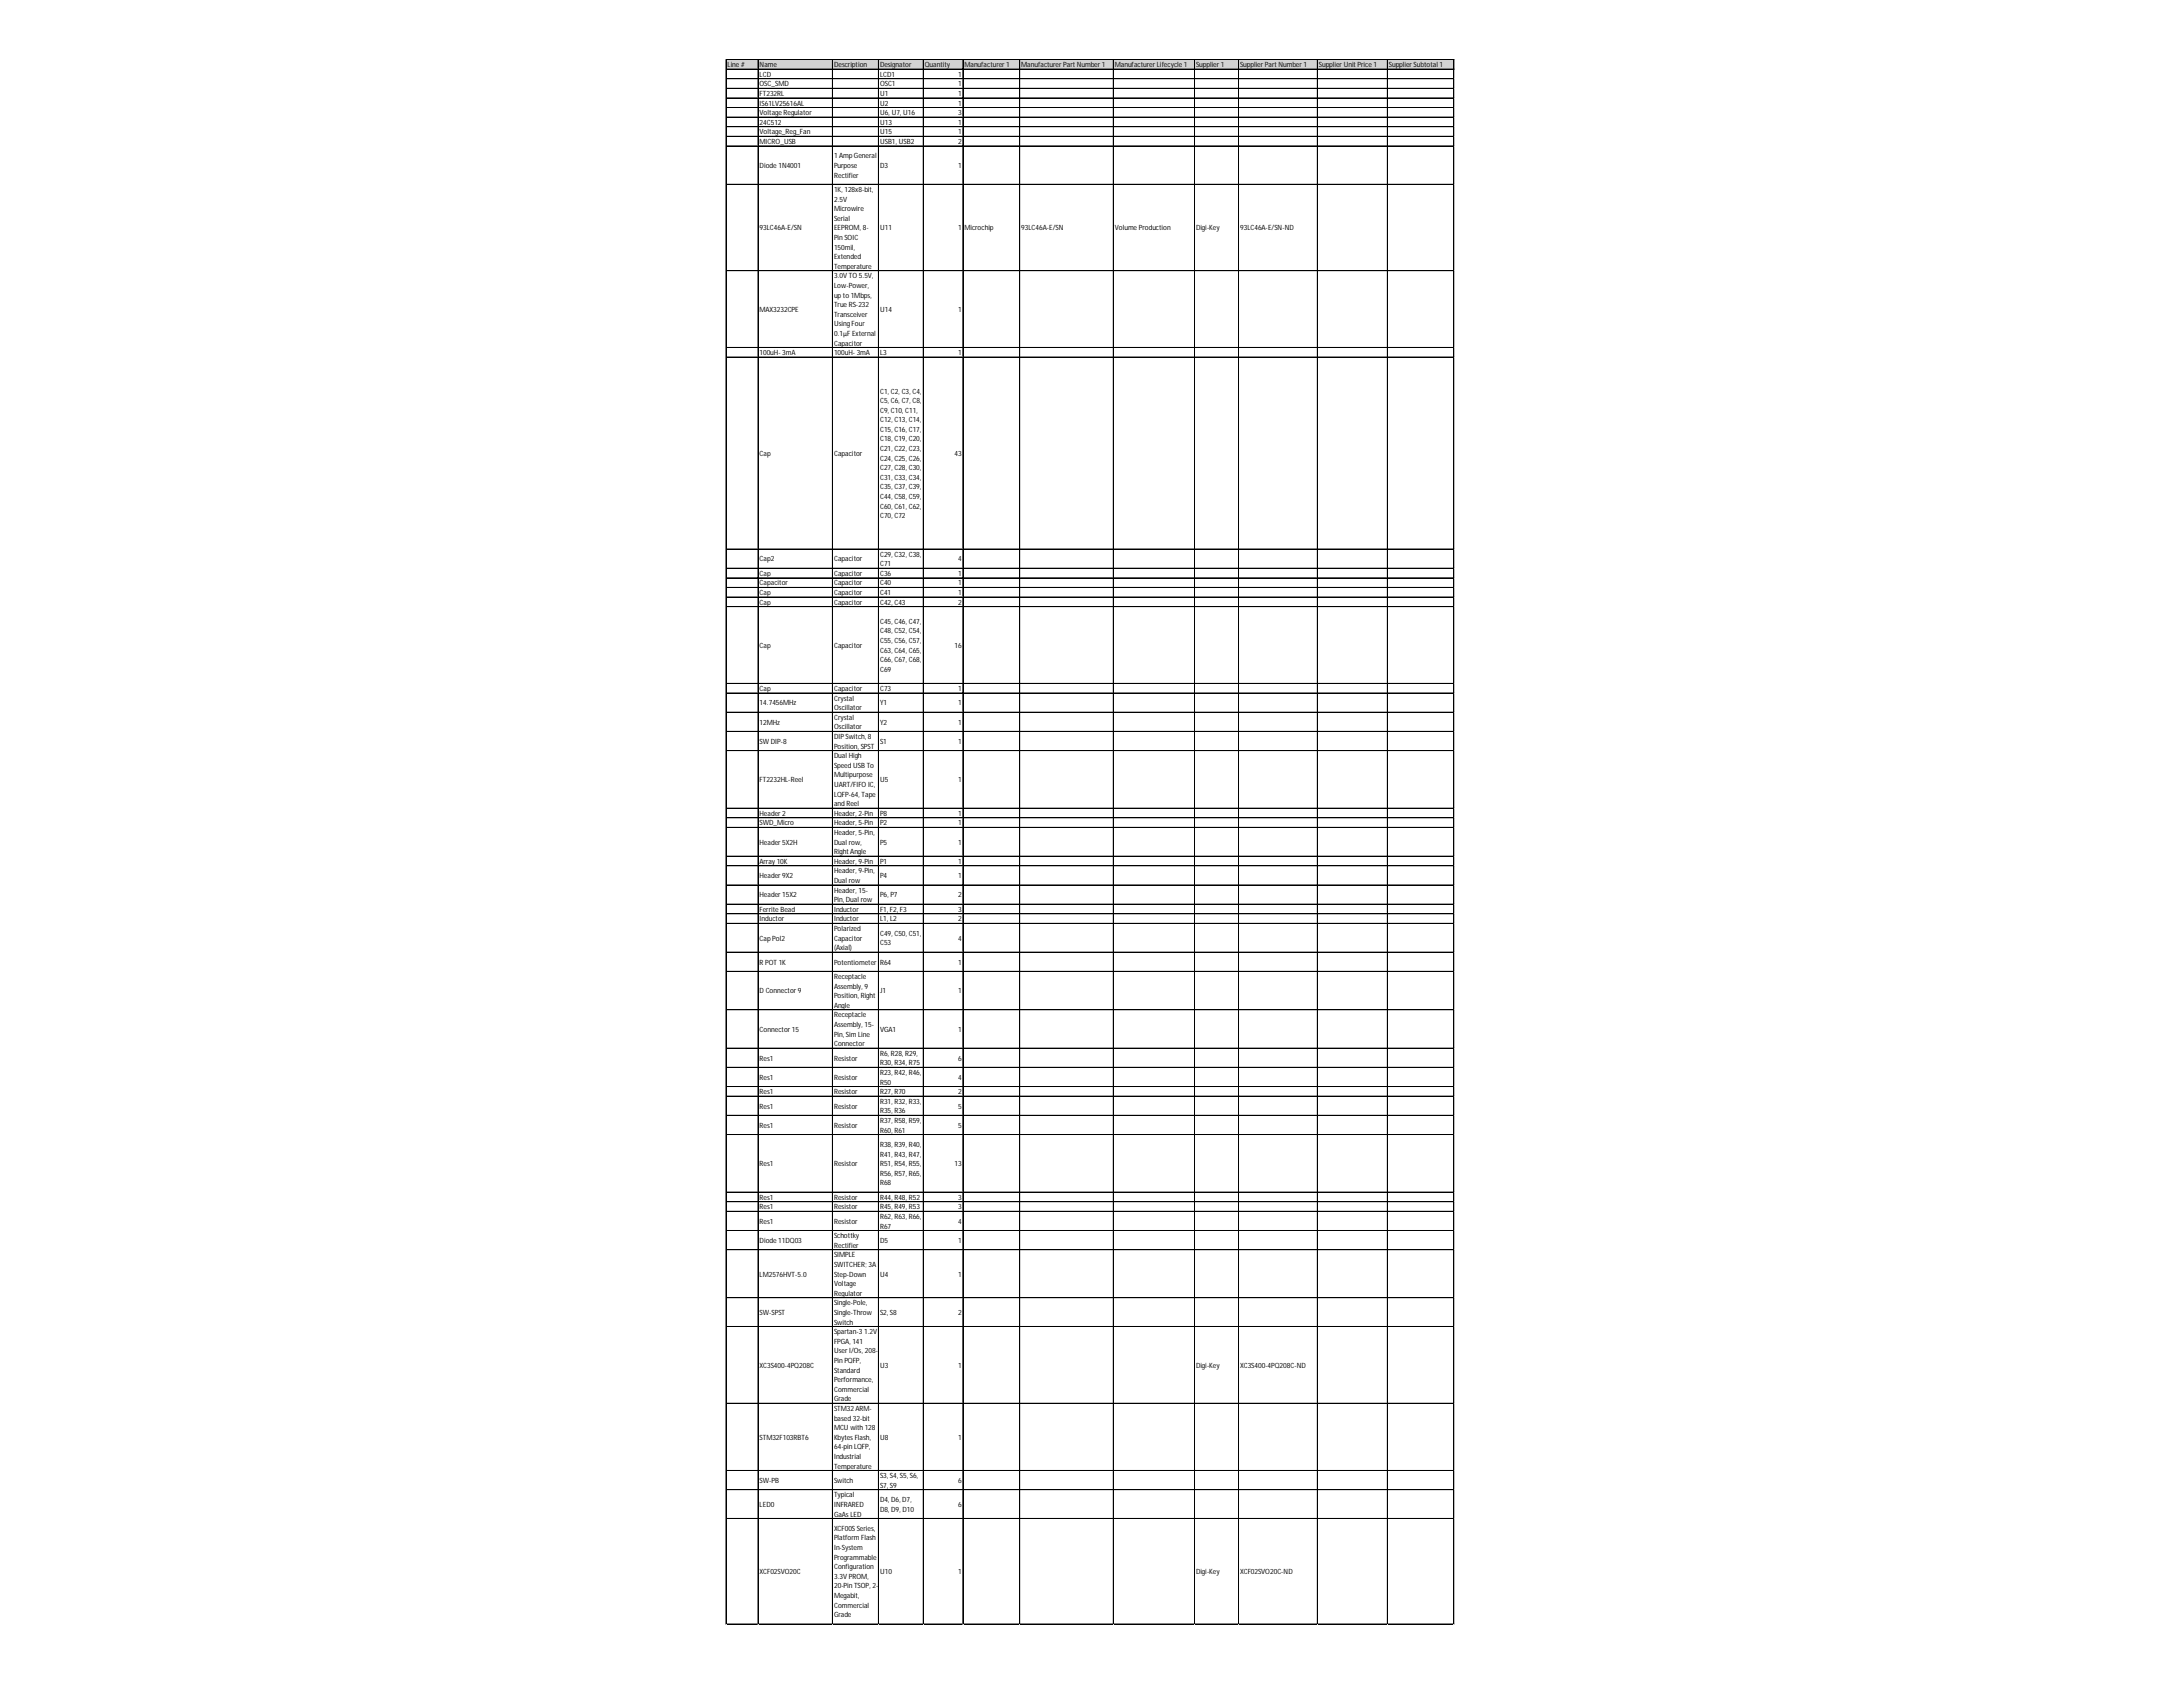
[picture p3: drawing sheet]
<svg xmlns="http://www.w3.org/2000/svg" width="279mm" height="216mm" viewBox="0 0 279 216" stroke-linecap="round" stroke-linejoin="round" font-family="sans-serif">
<defs><g id="words">
<g font-size=".9">
<text x="93.1" y="8.6">Line #</text>
<text x="97.2" y="8.6">Name</text>
<text x="97.2" y="9.8">LCD</text>
<text x="97.2" y="11.1">OSC_SMD</text>
<text x="106.7" y="8.6">Description</text>
<text x="112.6" y="8.6">Designator</text>
<text x="112.6" y="9.8">LCD1</text>
<text x="112.6" y="11.1">OSC1</text>
<text x="118.4" y="8.6">Quantity</text>
<text x="122.6" y="9.8">1</text>
<text x="122.6" y="11.1">1</text>
<text x="123.4" y="8.6">Manufacturer 1</text>
<text x="130.7" y="8.6">Manufacturer Part Number 1</text>
<text x="142.7" y="8.6">Manufacturer Lifecycle 1</text>
<text x="153.1" y="8.6">Supplier 1</text>
<text x="158.7" y="8.6">Supplier Part Number 1</text>
<text x="168.8" y="8.6">Supplier Unit Price 1</text>
<text x="177.8" y="8.6">Supplier Subtotal 1</text>
<text x="97.2" y="12.3">FT232RL</text>
<text x="97.2" y="13.5">IS61LV25616AL</text>
<text x="97.2" y="14.7">Voltage Regulator</text>
<text x="97.2" y="16">24C512</text>
<text x="97.2" y="17.2">Voltage_Reg_Fan</text>
<text x="112.6" y="12.3">U1</text>
<text x="112.6" y="13.5">U2</text>
<text x="112.6" y="14.7">U6, U7, U16</text>
<text x="112.6" y="16">U13</text>
<text x="112.6" y="17.2">U15</text>
<text x="122.6" y="12.3">1</text>
<text x="122.6" y="13.5">1</text>
<text x="122.6" y="14.7">3</text>
<text x="122.6" y="16">1</text>
<text x="122.6" y="17.2">1</text>
<text x="97.2" y="18.4">MICRO_USB</text>
<text x="97.2" y="21.5">Diode 1N4001</text>
<text x="106.7" y="20.3">1 Amp General</text>
<text x="106.7" y="21.5">Purpose</text>
<text x="106.7" y="22.7">Rectifier</text>
<text x="112.6" y="18.4">USB1, USB2</text>
<text x="112.6" y="21.5">D3</text>
<text x="122.6" y="18.4">2</text>
<text x="122.6" y="21.5">1</text>
<text x="97.2" y="29.5">93LC46A-E/SN</text>
<text x="106.7" y="24.6">1K, 128x8-bit,</text>
<text x="106.7" y="25.8">2.5V</text>
<text x="106.7" y="27">Microwire</text>
<text x="106.7" y="28.2">Serial</text>
<text x="106.7" y="29.5">EEPROM, 8-</text>
<text x="112.6" y="29.5">U11</text>
<text x="122.6" y="29.5">1</text>
<text x="123.4" y="29.5">Microchip</text>
<text x="130.7" y="29.5">93LC46A-E/SN</text>
<text x="142.7" y="29.5">Volume Production</text>
<text x="153.1" y="29.5">Digi-Key</text>
<text x="158.7" y="29.5">93LC46A-E/SN-ND</text>
<text x="106.7" y="30.7">Pin SOIC</text>
<text x="106.7" y="31.9">150mil,</text>
<text x="106.7" y="33.2">Extended</text>
<text x="106.7" y="34.4">Temperature</text>
<text x="106.7" y="35.6">3.0V TO 5.5V,</text>
<text x="97.2" y="39.9">MAX3232CPE</text>
<text x="106.7" y="36.8">Low-Power,</text>
<text x="106.7" y="38.1">up to 1Mbps,</text>
<text x="106.7" y="39.3">True RS-232</text>
<text x="106.7" y="40.5">Transceiver</text>
<text x="106.7" y="41.8">Using Four</text>
<text x="112.6" y="39.9">U14</text>
<text x="122.6" y="39.9">1</text>
<text x="97.2" y="45.4">100uH- 3mA</text>
<text x="106.7" y="43">0.1µF External</text>
<text x="106.7" y="44.2">Capacitor</text>
<text x="106.7" y="45.4">100uH- 3mA</text>
<text x="112.6" y="45.4">L3</text>
<text x="122.6" y="45.4">1</text>
<text x="112.6" y="50.4">C1, C2, C3, C4,</text>
<text x="112.6" y="51.6">C5, C6, C7, C8,</text>
<text x="112.6" y="52.8">C9, C10, C11,</text>
<text x="97.2" y="58.3">Cap</text>
<text x="106.7" y="58.3">Capacitor</text>
<text x="112.6" y="54">C12, C13, C14,</text>
<text x="112.6" y="55.3">C15, C16, C17,</text>
<text x="112.6" y="56.5">C18, C19, C20,</text>
<text x="112.6" y="57.7">C21, C22, C23,</text>
<text x="112.6" y="59">C24, C25, C26,</text>
<text x="122.2" y="58.3">43</text>
<text x="112.6" y="60.2">C27, C28, C30,</text>
<text x="112.6" y="61.4">C31, C33, C34,</text>
<text x="112.6" y="62.6">C35, C37, C39,</text>
<text x="112.6" y="63.9">C44, C58, C59,</text>
<text x="112.6" y="65.1">C60, C61, C62,</text>
<text x="97.2" y="71.9">Cap2</text>
<text x="106.7" y="71.9">Capacitor</text>
<text x="112.6" y="66.3">C70, C72</text>
<text x="112.6" y="71.2">C29, C32, C38,</text>
<text x="122.6" y="71.9">4</text>
<text x="97.2" y="73.7">Cap</text>
<text x="97.2" y="74.9">Capacitor</text>
<text x="97.2" y="76.2">Cap</text>
<text x="97.2" y="77.4">Cap</text>
<text x="106.7" y="73.7">Capacitor</text>
<text x="106.7" y="74.9">Capacitor</text>
<text x="106.7" y="76.2">Capacitor</text>
<text x="106.7" y="77.4">Capacitor</text>
<text x="112.6" y="72.5">C71</text>
<text x="112.6" y="73.7">C36</text>
<text x="112.6" y="74.9">C40</text>
<text x="112.6" y="76.2">C41</text>
<text x="112.6" y="77.4">C42, C43</text>
<text x="122.6" y="73.7">1</text>
<text x="122.6" y="74.9">1</text>
<text x="122.6" y="76.2">1</text>
<text x="122.6" y="77.4">2</text>
<text x="97.2" y="82.9">Cap</text>
<text x="106.7" y="82.9">Capacitor</text>
<text x="112.6" y="79.8">C45, C46, C47,</text>
<text x="112.6" y="81.1">C48, C52, C54,</text>
<text x="112.6" y="82.3">C55, C56, C57,</text>
<text x="112.6" y="83.5">C63, C64, C65,</text>
<text x="122.2" y="82.9">16</text>
<text x="97.2" y="88.4">Cap</text>
<text x="106.7" y="88.4">Capacitor</text>
<text x="106.7" y="89.7">Crystal</text>
<text x="112.6" y="84.8">C66, C67, C68,</text>
<text x="112.6" y="86">C69</text>
<text x="112.6" y="88.4">C73</text>
<text x="122.6" y="88.4">1</text>
<text x="97.2" y="90.3">14.7456MHz</text>
<text x="97.2" y="92.7">12MHz</text>
<text x="97.2" y="95.2">SW DIP-8</text>
<text x="106.7" y="90.9">Oscillator</text>
<text x="106.7" y="92.1">Crystal</text>
<text x="106.7" y="93.4">Oscillator</text>
<text x="106.7" y="94.6">DIP Switch, 8</text>
<text x="106.7" y="95.8">Position, SPST</text>
<text x="112.6" y="90.3">Y1</text>
<text x="112.6" y="92.7">Y2</text>
<text x="112.6" y="95.2">S1</text>
<text x="122.6" y="90.3">1</text>
<text x="122.6" y="92.7">1</text>
<text x="122.6" y="95.2">1</text>
<text x="97.2" y="100.1">FT2232HL-Reel</text>
<text x="106.7" y="97">Dual High</text>
<text x="106.7" y="98.3">Speed USB To</text>
<text x="106.7" y="99.5">Multipurpose</text>
<text x="106.7" y="100.7">UART/FIFO IC,</text>
<text x="106.7" y="102">LQFP-64, Tape</text>
<text x="112.6" y="100.1">U5</text>
<text x="122.6" y="100.1">1</text>
<text x="97.2" y="104.4">Header 2</text>
<text x="97.2" y="105.6">SWD_Micro</text>
<text x="106.7" y="103.2">and Reel</text>
<text x="106.7" y="104.4">Header, 2-Pin</text>
<text x="106.7" y="105.6">Header, 5-Pin</text>
<text x="106.7" y="106.9">Header, 5-Pin,</text>
<text x="112.6" y="104.4">P8</text>
<text x="112.6" y="105.6">P2</text>
<text x="122.6" y="104.4">1</text>
<text x="122.6" y="105.6">1</text>
<text x="97.2" y="108.1">Header 5X2H</text>
<text x="97.2" y="110.6">Array 10K</text>
<text x="97.2" y="112.4">Header 9X2</text>
<text x="106.7" y="108.1">Dual row,</text>
<text x="106.7" y="109.3">Right Angle</text>
<text x="106.7" y="110.6">Header, 9-Pin</text>
<text x="106.7" y="111.8">Header, 9-Pin,</text>
<text x="106.7" y="113">Dual row</text>
<text x="112.6" y="108.1">P5</text>
<text x="112.6" y="110.6">P1</text>
<text x="112.6" y="112.4">P4</text>
<text x="122.6" y="108.1">1</text>
<text x="122.6" y="110.6">1</text>
<text x="122.6" y="112.4">1</text>
<text x="97.2" y="114.8">Header 15X2</text>
<text x="97.2" y="116.7">Ferrite Bead</text>
<text x="97.2" y="117.9">Inductor</text>
<text x="106.7" y="114.2">Header, 15-</text>
<text x="106.7" y="115.5">Pin, Dual row</text>
<text x="106.7" y="116.7">Inductor</text>
<text x="106.7" y="117.9">Inductor</text>
<text x="106.7" y="119.1">Polarized</text>
<text x="112.6" y="114.8">P6, P7</text>
<text x="112.6" y="116.7">F1, F2, F3</text>
<text x="112.6" y="117.9">L1, L2</text>
<text x="112.6" y="119.8">C49, C50, C51,</text>
<text x="122.6" y="114.8">2</text>
<text x="122.6" y="116.7">3</text>
<text x="122.6" y="117.9">2</text>
<text x="97.2" y="120.4">Cap Pol2</text>
<text x="97.2" y="123.4">R POT 1K</text>
<text x="106.7" y="120.4">Capacitor</text>
<text x="106.7" y="121.6">(Axial)</text>
<text x="106.7" y="123.4">Potentiometer</text>
<text x="106.7" y="125.3">Receptacle</text>
<text x="112.6" y="121">C53</text>
<text x="112.6" y="123.4">R64</text>
<text x="122.6" y="120.4">4</text>
<text x="122.6" y="123.4">1</text>
<text x="97.2" y="127.1">D Connector 9</text>
<text x="106.7" y="126.5">Assembly, 9</text>
<text x="106.7" y="127.7">Position, Right</text>
<text x="106.7" y="129">Angle</text>
<text x="106.7" y="130.2">Receptacle</text>
<text x="106.7" y="131.4">Assembly, 15-</text>
<text x="112.6" y="127.1">J1</text>
<text x="122.6" y="127.1">1</text>
<text x="97.2" y="132">Connector 15</text>
<text x="97.2" y="135.7">Res1</text>
<text x="106.7" y="132.7">Pin, Sim Line</text>
<text x="106.7" y="133.9">Connector</text>
<text x="106.7" y="135.7">Resistor</text>
<text x="112.6" y="132">VGA1</text>
<text x="112.6" y="135.1">R6, R28, R29,</text>
<text x="112.6" y="136.3">R30, R34, R75</text>
<text x="112.6" y="137.6">R23, R42, R46,</text>
<text x="122.6" y="132">1</text>
<text x="122.6" y="135.7">6</text>
<text x="97.2" y="138.2">Res1</text>
<text x="97.2" y="140">Res1</text>
<text x="97.2" y="141.9">Res1</text>
<text x="106.7" y="138.2">Resistor</text>
<text x="106.7" y="140">Resistor</text>
<text x="106.7" y="141.9">Resistor</text>
<text x="112.6" y="138.8">R50</text>
<text x="112.6" y="140">R27, R70</text>
<text x="112.6" y="141.3">R31, R32, R33,</text>
<text x="112.6" y="142.5">R35, R36</text>
<text x="112.6" y="143.7">R37, R58, R59,</text>
<text x="122.6" y="138.2">4</text>
<text x="122.6" y="140">2</text>
<text x="122.6" y="141.9">5</text>
<text x="97.2" y="144.3">Res1</text>
<text x="97.2" y="149.2">Res1</text>
<text x="106.7" y="144.3">Resistor</text>
<text x="106.7" y="149.2">Resistor</text>
<text x="112.6" y="144.9">R60, R61</text>
<text x="112.6" y="146.8">R38, R39, R40,</text>
<text x="112.6" y="148">R41, R43, R47,</text>
<text x="112.6" y="149.2">R51, R54, R55,</text>
<text x="122.2" y="149.2">13</text>
<text x="122.6" y="144.3">5</text>
<text x="97.2" y="153.5">Res1</text>
<text x="97.2" y="154.8">Res1</text>
<text x="106.7" y="153.5">Resistor</text>
<text x="106.7" y="154.8">Resistor</text>
<text x="112.6" y="150.5">R56, R57, R65,</text>
<text x="112.6" y="151.7">R68</text>
<text x="112.6" y="153.5">R44, R48, R52</text>
<text x="112.6" y="154.8">R45, R49, R53</text>
<text x="122.6" y="153.5">3</text>
<text x="122.6" y="154.8">3</text>
<text x="97.2" y="156.6">Res1</text>
<text x="97.2" y="159.1">Diode 11DQ03</text>
<text x="106.7" y="156.6">Resistor</text>
<text x="106.7" y="158.5">Schottky</text>
<text x="106.7" y="159.7">Rectifier</text>
<text x="106.7" y="160.9">SIMPLE</text>
<text x="112.6" y="156">R62, R63, R66,</text>
<text x="112.6" y="157.2">R67</text>
<text x="112.6" y="159.1">D5</text>
<text x="122.6" y="156.6">4</text>
<text x="122.6" y="159.1">1</text>
<text x="97.2" y="163.4">LM2576HVT-5.0</text>
<text x="106.7" y="162.1">SWITCHER; 3A</text>
<text x="106.7" y="163.4">Step-Down</text>
<text x="106.7" y="164.6">Voltage</text>
<text x="106.7" y="165.8">Regulator</text>
<text x="106.7" y="167.1">Single-Pole,</text>
<text x="112.6" y="163.4">U4</text>
<text x="122.6" y="163.4">1</text>
<text x="97.2" y="168.3">SW-SPST</text>
<text x="106.7" y="168.3">Single-Throw</text>
<text x="106.7" y="169.5">Switch</text>
<text x="106.7" y="170.7">Spartan-3 1.2V</text>
<text x="106.7" y="172">FPGA, 141</text>
<text x="106.7" y="173.2">User I/Os, 208-</text>
<text x="112.6" y="168.3">S2, S8</text>
<text x="122.6" y="168.3">2</text>
<text x="97.2" y="175">XC3S400-4PQ208C</text>
<text x="106.7" y="174.4">Pin PQFP,</text>
<text x="106.7" y="175.7">Standard</text>
<text x="106.7" y="176.9">Performance,</text>
<text x="106.7" y="178.1">Commercial</text>
<text x="106.7" y="179.3">Grade</text>
<text x="112.6" y="175">U3</text>
<text x="122.6" y="175">1</text>
<text x="153.1" y="175">Digi-Key</text>
<text x="158.7" y="175">XC3S400-4PQ208C-ND</text>
<text x="97.2" y="184.3">STM32F103RBT6</text>
<text x="106.7" y="180.6">STM32 ARM-</text>
<text x="106.7" y="181.8">based 32-bit</text>
<text x="106.7" y="183">MCU with 128</text>
<text x="106.7" y="184.3">Kbytes Flash,</text>
<text x="106.7" y="185.5">64-pin LQFP,</text>
<text x="112.6" y="184.3">U8</text>
<text x="122.6" y="184.3">1</text>
<text x="97.2" y="189.8">SW-PB</text>
<text x="106.7" y="186.7">Industrial</text>
<text x="106.7" y="187.9">Temperature</text>
<text x="106.7" y="189.8">Switch</text>
<text x="106.7" y="191.6">Typical</text>
<text x="112.6" y="189.2">S3, S4, S5, S6,</text>
<text x="112.6" y="190.4">S7, S9</text>
<text x="122.6" y="189.8">6</text>
<text x="97.2" y="192.9">LED0</text>
<text x="106.7" y="192.9">INFRARED</text>
<text x="106.7" y="194.1">GaAs LED</text>
<text x="106.7" y="195.9">XCF00S Series,</text>
<text x="106.7" y="197.2">Platform Flash</text>
<text x="112.6" y="192.2">D4, D6, D7,</text>
<text x="112.6" y="193.5">D8, D9, D10</text>
<text x="122.6" y="192.9">6</text>
<text x="97.2" y="201.5">XCF02SVO20C</text>
<text x="106.7" y="198.4">In-System</text>
<text x="106.7" y="199.6">Programmable</text>
<text x="106.7" y="200.8">Configuration</text>
<text x="106.7" y="202.1">3.3V PROM,</text>
<text x="106.7" y="203.3">20-Pin TSOP, 2-</text>
<text x="112.6" y="201.5">U10</text>
<text x="122.6" y="201.5">1</text>
<text x="153.1" y="201.5">Digi-Key</text>
<text x="158.7" y="201.5">XCF02SVO20C-ND</text>
<text x="106.7" y="204.5">Megabit,</text>
<text x="106.7" y="205.7">Commercial</text>
<text x="106.7" y="207">Grade</text>
</g>
</g></defs>
<path d="M92.9 7.6h93.3v1.3h-93.3z" fill="#d3d3d3"/>
<g fill="none" stroke="#000" stroke-width=".13">
<path d="M92.9 7.6v200.3M93 7.6h93.1M93 8.8h93.1M93 8.9h93.1M93 10.1h93.1M93 11.3h93.1M93 12.5h93.1M93 13.8h93.1M93 15h93.1M93 16.2h93.1M93 17.4h93.1M93 17.5h93.1"/>
<path d="M93 18.7h93.1M97 7.7v200.2M106.6 7.7l-.1 200.2M112.4 7.7v200.2M112.5 7.7v200.2M118.2 7.7v200.2M123.2 7.7v200.2M123.3 7.7v200.2M130.5 7.7v200.2M142.5 7.7v200.2M152.9 7.7v200.2M158.5 7.7v200.2"/>
<path d="M168.6 7.7v200.2M177.6 7.7v200.2M186.1 7.7v200.2M93 23.6h93.1M93 34.6h93.1M93 44.5h93.1M93 45.7h93.1M93 70.3h93.1M93 72.7h93.1M93 73.9h93.1M93 74h93.1M93 75.2h93.1"/>
<path d="M93 76.4h93.1M93 77.6h93.1M93 77.7h93.1M93 87.5h93.1M93 88.7h93.1M93 91.1h93.1M93 93.6h93.1M93 96.1h93.1M93 103.4h93.1M93 103.5h93.1M93 104.7h93.1M93 105.9h93.1"/>
<path d="M93 109.6h93.1M93 110.8h93.1M93 113.3h93.1M93 115.7h93.1M93 116.9h93.1M93 117h93.1M93 118.2h93.1M93 121.9h93.1M93 124.3h93.1M93 129.2h93.1M93 134.1h93.1M93 134.2h93.1"/>
<path d="M93 136.6h93.1M93 139.1h93.1M93 140.3h93.1M93 142.7h93.1M93 142.8h93.1M93 145.2h93.1M93 152.6h93.1M93 153.8h93.1M93 155h93.1M93 157.5h93.1M93 159.9h93.1M93 160h93.1"/>
<path d="M93 166.1h93.1M93 169.8h93.1M93 179.6h93.1M93 188.2h93.1M93 190.6h93.1M93 190.7h93.1M93 194.3h93.1M93 194.4h93.1M93 207.8h93.1"/>
</g>
<path d="M92.9 207.9h.1" fill="none" stroke="#d4d4d4" stroke-width=".13"/>
<path d="M92.9 207.9h.1z" fill="#d4d4d4"/>
<path d="M97 207.9h.1" fill="none" stroke="#d4d4d4" stroke-width=".13"/>
<path d="M97 207.9h.1z" fill="#d4d4d4"/>
<path d="M106.5 207.9h.1" fill="none" stroke="#d4d4d4" stroke-width=".13"/>
<path d="M106.5 207.9h.1z" fill="#d4d4d4"/>
<path d="M112.4 207.9h.1" fill="none" stroke="#d4d4d4" stroke-width=".13"/>
<path d="M112.4 207.9h.1z" fill="#d4d4d4"/>
<path d="M118.2 207.9h.1" fill="none" stroke="#d4d4d4" stroke-width=".13"/>
<path d="M123.2 207.9h.1" fill="none" stroke="#d4d4d4" stroke-width=".13"/>
<path d="M123.2 207.9h.1z" fill="#d4d4d4"/>
<path d="M130.5 207.9h.1" fill="none" stroke="#d4d4d4" stroke-width=".13"/>
<path d="M130.5 207.9h.1z" fill="#d4d4d4"/>
<path d="M142.5 207.9h.1" fill="none" stroke="#d4d4d4" stroke-width=".13"/>
<path d="M152.9 207.9h.1" fill="none" stroke="#d4d4d4" stroke-width=".13"/>
<path d="M158.5 207.9h.1" fill="none" stroke="#d4d4d4" stroke-width=".13"/>
<path d="M158.5 207.9h.1z" fill="#d4d4d4"/>
<path d="M168.6 207.9h.1" fill="none" stroke="#d4d4d4" stroke-width=".13"/>
<path d="M168.6 207.9h.1z" fill="#d4d4d4"/>
<path d="M177.6 207.9h.1" fill="none" stroke="#d4d4d4" stroke-width=".13"/>
<path d="M186.1 207.9h.1" fill="none" stroke="#d4d4d4" stroke-width=".13"/>
<path d="M186.1 10.1h.1" fill="none" stroke="#d4d4d4" stroke-width=".13"/>
<path d="M186.1 10.1h.1z" fill="#d4d4d4"/>
<path d="M186.1 11.3h.1" fill="none" stroke="#d4d4d4" stroke-width=".13"/>
<path d="M186.1 11.3l.1 .1z" fill="#d4d4d4"/>
<path d="M186.1 12.5h.1" fill="none" stroke="#d4d4d4" stroke-width=".13"/>
<path d="M186.1 12.5l.1 .1z" fill="#d4d4d4"/>
<path d="M186.1 13.8h.1" fill="none" stroke="#d4d4d4" stroke-width=".13"/>
<path d="M186.1 13.8h.1z" fill="#d4d4d4"/>
<path d="M186.1 15h.1" fill="none" stroke="#d4d4d4" stroke-width=".13"/>
<path d="M186.1 15h.1z" fill="#d4d4d4"/>
<path d="M186.1 16.2h.1" fill="none" stroke="#d4d4d4" stroke-width=".13"/>
<path d="M186.1 16.2l.1 .1z" fill="#d4d4d4"/>
<path d="M186.1 17.4h.1" fill="none" stroke="#d4d4d4" stroke-width=".13"/>
<path d="M186.1 17.4l.1 .1z" fill="#d4d4d4"/>
<path d="M186.1 18.7h.1" fill="none" stroke="#d4d4d4" stroke-width=".13"/>
<path d="M186.1 18.7h.1z" fill="#d4d4d4"/>
<path d="M186.1 23.6h.1" fill="none" stroke="#d4d4d4" stroke-width=".13"/>
<path d="M186.1 23.6h.1z" fill="#d4d4d4"/>
<path d="M186.1 34.6h.1" fill="none" stroke="#d4d4d4" stroke-width=".13"/>
<path d="M186.1 34.6l.1 .1z" fill="#d4d4d4"/>
<path d="M186.1 44.5h.1" fill="none" stroke="#d4d4d4" stroke-width=".13"/>
<path d="M186.1 44.5h.1z" fill="#d4d4d4"/>
<path d="M186.1 45.7h.1" fill="none" stroke="#d4d4d4" stroke-width=".13"/>
<path d="M186.1 45.7h.1z" fill="#d4d4d4"/>
<path d="M186.1 70.3h.1" fill="none" stroke="#d4d4d4" stroke-width=".13"/>
<path d="M186.1 70.3h.1z" fill="#d4d4d4"/>
<path d="M186.1 72.7h.1" fill="none" stroke="#d4d4d4" stroke-width=".13"/>
<path d="M186.1 72.7l.1 .1z" fill="#d4d4d4"/>
<path d="M186.1 73.9h.1" fill="none" stroke="#d4d4d4" stroke-width=".13"/>
<path d="M186.1 73.9l.1 .1z" fill="#d4d4d4"/>
<path d="M186.1 75.2h.1" fill="none" stroke="#d4d4d4" stroke-width=".13"/>
<path d="M186.1 75.2h.1z" fill="#d4d4d4"/>
<path d="M186.1 76.4h.1" fill="none" stroke="#d4d4d4" stroke-width=".13"/>
<path d="M186.1 76.4l.1 .1z" fill="#d4d4d4"/>
<path d="M186.1 77.6h.1" fill="none" stroke="#d4d4d4" stroke-width=".13"/>
<path d="M186.1 77.6l.1 .1z" fill="#d4d4d4"/>
<path d="M186.1 87.5h.1" fill="none" stroke="#d4d4d4" stroke-width=".13"/>
<path d="M186.1 87.5h.1z" fill="#d4d4d4"/>
<path d="M186.1 88.7h.1" fill="none" stroke="#d4d4d4" stroke-width=".13"/>
<path d="M186.1 88.7h.1z" fill="#d4d4d4"/>
<path d="M186.1 91.1h.1" fill="none" stroke="#d4d4d4" stroke-width=".13"/>
<path d="M186.1 91.1l.1 .1z" fill="#d4d4d4"/>
<path d="M186.1 93.6h.1" fill="none" stroke="#d4d4d4" stroke-width=".13"/>
<path d="M186.1 93.6l.1 .1z" fill="#d4d4d4"/>
<path d="M186.1 96.1h.1" fill="none" stroke="#d4d4d4" stroke-width=".13"/>
<path d="M186.1 96.1h.1z" fill="#d4d4d4"/>
<path d="M186.1 103.4h.1" fill="none" stroke="#d4d4d4" stroke-width=".13"/>
<path d="M186.1 103.4l.1 .1z" fill="#d4d4d4"/>
<path d="M186.1 104.7h.1" fill="none" stroke="#d4d4d4" stroke-width=".13"/>
<path d="M186.1 104.7h.1z" fill="#d4d4d4"/>
<path d="M186.1 105.9h.1" fill="none" stroke="#d4d4d4" stroke-width=".13"/>
<path d="M186.1 105.9h.1z" fill="#d4d4d4"/>
<path d="M186.1 109.6h.1" fill="none" stroke="#d4d4d4" stroke-width=".13"/>
<path d="M186.1 109.6h.1z" fill="#d4d4d4"/>
<path d="M186.1 110.8h.1" fill="none" stroke="#d4d4d4" stroke-width=".13"/>
<path d="M186.1 110.8l.1 .1z" fill="#d4d4d4"/>
<path d="M186.1 113.3h.1" fill="none" stroke="#d4d4d4" stroke-width=".13"/>
<path d="M186.1 113.3h.1z" fill="#d4d4d4"/>
<path d="M186.1 115.7h.1" fill="none" stroke="#d4d4d4" stroke-width=".13"/>
<path d="M186.1 115.7l.1 .1z" fill="#d4d4d4"/>
<path d="M186.1 116.9h.1" fill="none" stroke="#d4d4d4" stroke-width=".13"/>
<path d="M186.1 116.9l.1 .1z" fill="#d4d4d4"/>
<path d="M186.1 118.2h.1" fill="none" stroke="#d4d4d4" stroke-width=".13"/>
<path d="M186.1 118.2h.1z" fill="#d4d4d4"/>
<path d="M186.1 121.9h.1" fill="none" stroke="#d4d4d4" stroke-width=".13"/>
<path d="M186.1 121.9h.1z" fill="#d4d4d4"/>
<path d="M186.1 124.3h.1" fill="none" stroke="#d4d4d4" stroke-width=".13"/>
<path d="M186.1 124.3l.1 .1z" fill="#d4d4d4"/>
<path d="M186.1 129.2h.1" fill="none" stroke="#d4d4d4" stroke-width=".13"/>
<path d="M186.1 129.2l.1 .1z" fill="#d4d4d4"/>
<path d="M186.1 134.1h.1" fill="none" stroke="#d4d4d4" stroke-width=".13"/>
<path d="M186.1 134.1l.1 .1z" fill="#d4d4d4"/>
<path d="M186.1 136.6h.1" fill="none" stroke="#d4d4d4" stroke-width=".13"/>
<path d="M186.1 136.6h.1z" fill="#d4d4d4"/>
<path d="M186.1 139.1h.1" fill="none" stroke="#d4d4d4" stroke-width=".13"/>
<path d="M186.1 139.1h.1z" fill="#d4d4d4"/>
<path d="M186.1 140.3h.1" fill="none" stroke="#d4d4d4" stroke-width=".13"/>
<path d="M186.1 140.3h.1z" fill="#d4d4d4"/>
<path d="M186.1 142.7h.1" fill="none" stroke="#d4d4d4" stroke-width=".13"/>
<path d="M186.1 142.7l.1 .1z" fill="#d4d4d4"/>
<path d="M186.1 145.2h.1" fill="none" stroke="#d4d4d4" stroke-width=".13"/>
<path d="M186.1 145.2h.1z" fill="#d4d4d4"/>
<path d="M186.1 152.6h.1" fill="none" stroke="#d4d4d4" stroke-width=".13"/>
<path d="M186.1 152.6h.1z" fill="#d4d4d4"/>
<path d="M186.1 153.8h.1" fill="none" stroke="#d4d4d4" stroke-width=".13"/>
<path d="M186.1 153.8h.1z" fill="#d4d4d4"/>
<path d="M186.1 155h.1" fill="none" stroke="#d4d4d4" stroke-width=".13"/>
<path d="M186.1 155l.1 .1z" fill="#d4d4d4"/>
<path d="M186.1 157.5h.1" fill="none" stroke="#d4d4d4" stroke-width=".13"/>
<path d="M186.1 157.5h.1z" fill="#d4d4d4"/>
<path d="M186.1 159.9h.1" fill="none" stroke="#d4d4d4" stroke-width=".13"/>
<path d="M186.1 159.9l.1 .1z" fill="#d4d4d4"/>
<path d="M186.1 166.1h.1" fill="none" stroke="#d4d4d4" stroke-width=".13"/>
<path d="M186.1 166.1h.1z" fill="#d4d4d4"/>
<path d="M186.1 169.8h.1" fill="none" stroke="#d4d4d4" stroke-width=".13"/>
<path d="M186.1 169.8h.1z" fill="#d4d4d4"/>
<path d="M186.1 179.6h.1" fill="none" stroke="#d4d4d4" stroke-width=".13"/>
<path d="M186.1 179.6h.1z" fill="#d4d4d4"/>
<path d="M186.1 188.2h.1" fill="none" stroke="#d4d4d4" stroke-width=".13"/>
<path d="M186.1 188.2h.1z" fill="#d4d4d4"/>
<path d="M186.1 190.6h.1" fill="none" stroke="#d4d4d4" stroke-width=".13"/>
<path d="M186.1 190.6l.1 .1z" fill="#d4d4d4"/>
<path d="M186.1 194.3h.1" fill="none" stroke="#d4d4d4" stroke-width=".13"/>
<path d="M186.1 194.3l.1 .1z" fill="#d4d4d4"/>
<path d="M186.1 207.8h.1" fill="none" stroke="#d4d4d4" stroke-width=".13"/>
<path d="M186.1 207.8l.1 .1z" fill="#d4d4d4"/>
<use href="#words"/>
</svg>
